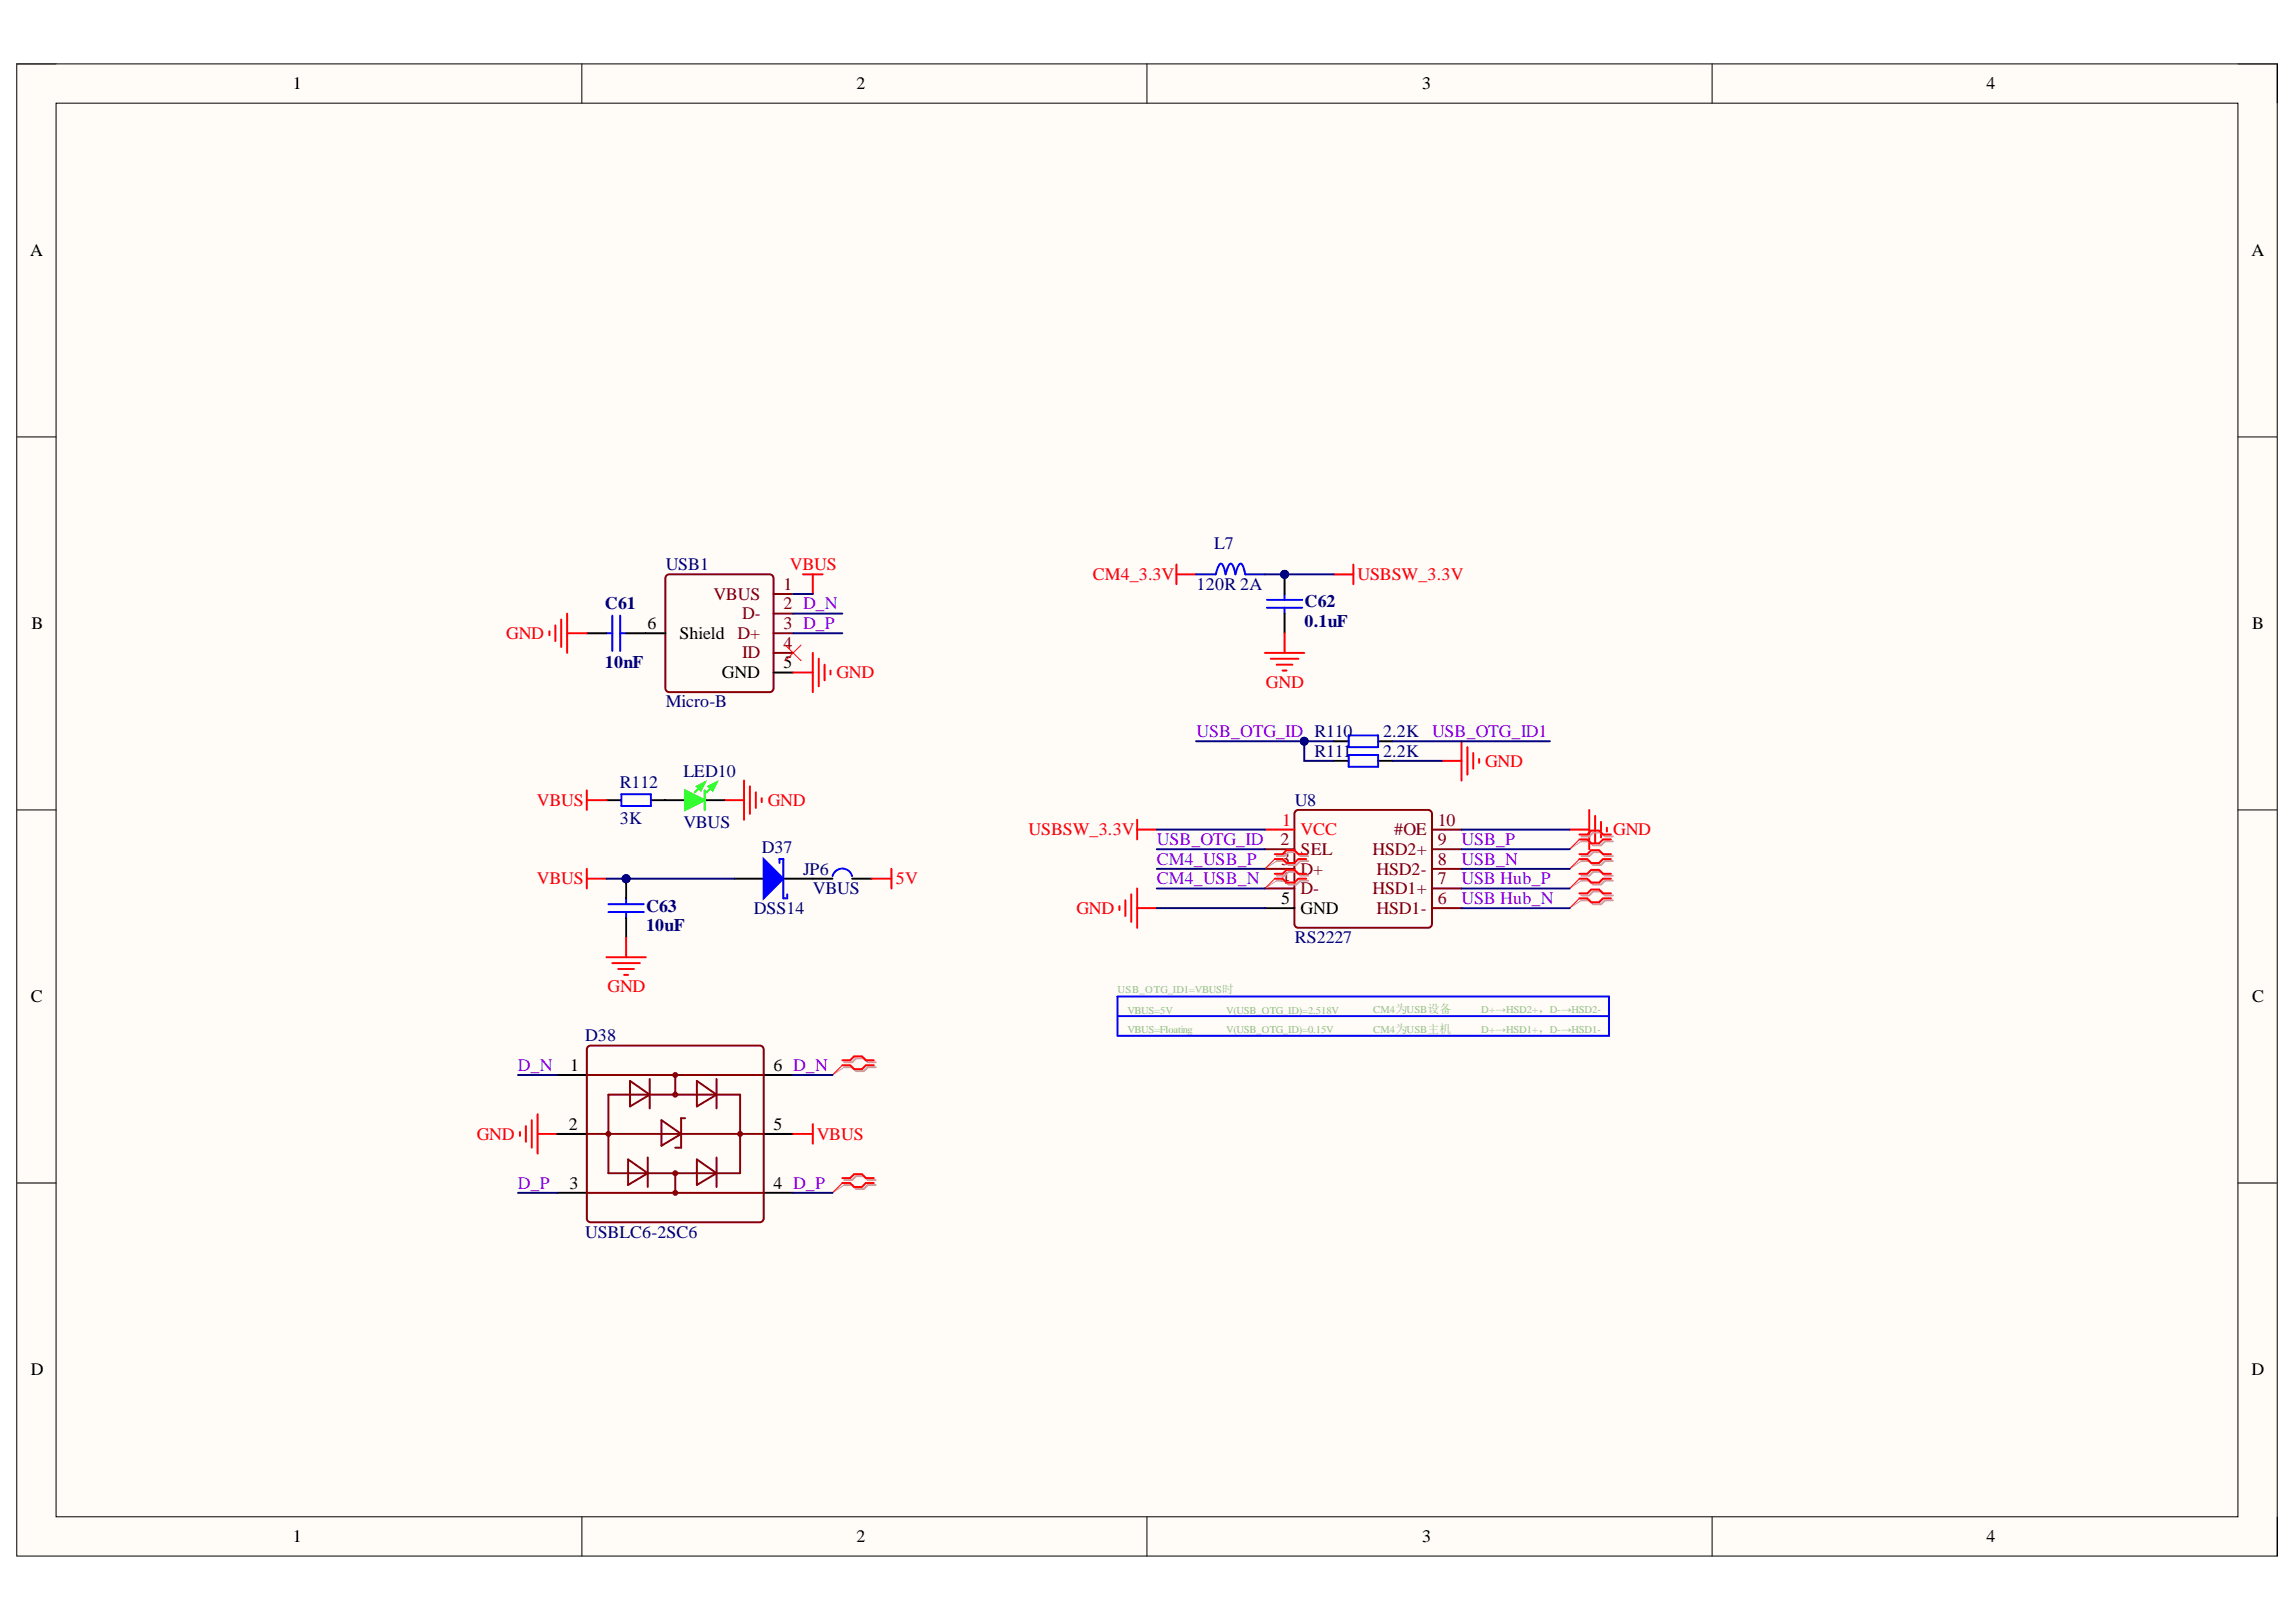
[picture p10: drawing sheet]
<svg xmlns="http://www.w3.org/2000/svg" width="297mm" height="210mm" viewBox="0 0 297 210" stroke-linecap="round" stroke-linejoin="round" font-family="sans-serif">
<defs><g id="words">
<g font-size="2.3">
<text x="37.9" y="11.6">1</text>
<text x="110.8" y="11.6">2</text>
<text x="184" y="11.6">3</text>
<text x="257" y="11.6">4</text>
<text x="3.9" y="33.1">A</text>
<text x="291.3" y="33.1">A</text>
<text x="4.1" y="81.4">B</text>
<text x="83.8" y="81.4">6</text>
<text x="87.9" y="82.7">Shield</text>
<text x="291.4" y="81.4">B</text>
<text x="93.4" y="87.7">GND</text>
<text x="101.3" y="86.5">5</text>
<text x="165.7" y="117">5</text>
<text x="168.3" y="118.3">GND</text>
<text x="4" y="129.7">C</text>
<text x="291.4" y="129.7">C</text>
<text x="73.8" y="138.6">1</text>
<text x="100.1" y="138.6">6 D_N</text>
<text x="73.6" y="146.2">2</text>
<text x="100.1" y="146.2">5</text>
<text x="73.7" y="153.8">3</text>
<text x="100.1" y="153.8">4 D_P</text>
<text x="4" y="177.9">D</text>
<text x="291.3" y="177.9">D</text>
<text x="37.9" y="199.6">1</text>
<text x="110.8" y="199.6">2</text>
<text x="184" y="199.6">3</text>
<text x="257" y="199.6">4</text>
</g>
<g font-size="2.3" fill="#000080">
<text x="157.1" y="71">L7</text>
<text x="86.1" y="73.8">USB1</text>
<text x="154.8" y="76.3">120R 2A</text>
<text x="78.3" y="78.9">C61</text>
<text x="168.8" y="78.6">C62</text>
<text x="168.8" y="81.1">0.1uF</text>
<text x="78.3" y="86.5">10nF</text>
<text x="86.1" y="91.5">Micro-B</text>
<text x="178.9" y="95.4">2.2K</text>
<text x="88.4" y="100.5">LED10</text>
<text x="170" y="98">R111</text>
<text x="178.9" y="98">2.2K</text>
<text x="80.2" y="102">R112</text>
<text x="80.2" y="106.6">3K</text>
<text x="88.4" y="107.1">VBUS</text>
<text x="167.5" y="104.3">U8</text>
<text x="98.6" y="110.4">D37</text>
<text x="103.9" y="113.2">JP6</text>
<text x="83.6" y="118">C63</text>
<text x="97.5" y="118.3">DSS14</text>
<text x="105.2" y="115.7">VBUS</text>
<text x="83.6" y="120.5">10uF</text>
<text x="167.5" y="122.1">RS2227</text>
<text x="75.7" y="134.7">D38</text>
<text x="75.7" y="160.2">USBLC6-2SC6</text>
</g>
<g font-size="2.3" fill="#800">
<text x="92.3" y="77.6">VBUS</text>
<text x="101.3" y="76.3">1</text>
<text x="95.4" y="82.7">D+</text>
<text x="96" y="80.1">D-</text>
<text x="101.3" y="78.9">2 D_N</text>
<text x="101.3" y="81.4">3 D_P</text>
<text x="101.3" y="83.9">4</text>
<text x="96" y="85.2">ID</text>
<text x="186" y="106.8">10</text>
<text x="165.6" y="109.4">2</text>
<text x="165.7" y="111.9">3</text>
<text x="168.3" y="110.6">SEL</text>
<text x="168.3" y="113.2">D+</text>
<text x="177.6" y="110.6">HSD2+</text>
<text x="178.1" y="113.2">HSD2-</text>
<text x="180.4" y="108.1">#OE</text>
<text x="186" y="111.9">8</text>
<text x="186" y="109.4">9</text>
<text x="165.6" y="114.5">4</text>
<text x="168.3" y="115.7">D-</text>
<text x="177.6" y="115.7">HSD1+</text>
<text x="178.1" y="118.3">HSD1-</text>
<text x="186" y="117">6</text>
<text x="186" y="114.5">7</text>
</g>
<g font-size="2.3" fill="#f00">
<text x="102.2" y="73.8">VBUS</text>
<text x="141.4" y="75.1">CM4_3.3V</text>
<text x="175.6" y="75.1">USBSW_3.3V</text>
<text x="65.5" y="82.7">GND</text>
<text x="108.2" y="87.7">GND</text>
<text x="163.8" y="89">GND</text>
<text x="192.1" y="99.2">GND</text>
<text x="69.5" y="104.3">VBUS</text>
<text x="99.3" y="104.3">GND</text>
<text x="165.9" y="106.8">1</text>
<text x="133.1" y="108.1">USBSW_3.3V</text>
<text x="168.3" y="108.1">VCC</text>
<text x="208.7" y="108.1">GND</text>
<text x="69.5" y="114.5">VBUS</text>
<text x="115.9" y="114.5">5V</text>
<text x="139.2" y="118.3">GND</text>
<text x="78.6" y="128.4">GND</text>
<text x="61.7" y="147.5">GND</text>
<text x="105.7" y="147.5">VBUS</text>
</g>
<g font-size="2.3" fill="#90f">
<text x="154.8" y="95.4">USB_OTG_ID R110</text>
<text x="185.3" y="95.4">USB_OTG_ID1</text>
<text x="149.7" y="109.4">USB_OTG_ID</text>
<text x="149.7" y="111.9">CM4_USB_P</text>
<text x="189.1" y="111.9">USB_N</text>
<text x="189.1" y="109.4">USB_P</text>
<text x="149.7" y="114.5">CM4_USB_N</text>
<text x="189.1" y="114.5">USB Hub_P</text>
<text x="189.1" y="117">USB Hub_N</text>
<text x="67" y="138.6">D_N</text>
<text x="67" y="153.8">D_P</text>
</g>
<g font-size="1.4" fill="#93c47d">
<text x="144.6" y="128.6">USB_OTG_ID1=VBUS时</text>
<text x="145.8" y="131.2">VBUS=5V</text>
<text x="158.6" y="131.2">V(USB_OTG_ID)=2.518V</text>
<text x="177.7" y="131.1">CM4为USB设备</text>
<text x="191.6" y="131.1">D+→HSD2+，D-→HSD2-</text>
<text x="145.8" y="133.7">VBUS=Floating</text>
<text x="158.6" y="133.7">V(USB_OTG_ID)=0.15V</text>
<text x="177.7" y="133.6">CM4为USB主机</text>
<text x="191.6" y="133.6">D+→HSD1+，D-→HSD1-</text>
</g>
</g></defs>
<path d="M2.2 8.3h292.4v193.1h-292.4z" fill-rule="evenodd" fill="#fffcf8"/>
<path d="M2.2 8.3h292.4v193.1h-292.4z" fill="none" stroke="#000" stroke-width=".13"/>
<path d="M7.3 13.4h282.2v182.9h-282.2z" fill-rule="evenodd" fill="#fffcf8"/>
<g fill="none" stroke="#000" stroke-width=".13">
<path d="M2.2 8.3h5.1M7.3 13.4h282.2v182.9h-282.2zM75.3 8.3v5M148.4 8.3v5M221.5 8.3v5.1M289.5 8.3h5.1v5.1M2.2 56.5h5.1M289.5 56.5h5.1M2.2 104.8h5.1M289.5 104.8h5.1M2.2 153.1h5.1M289.5 153.1h5.1"/>
<path d="M75.3 196.3v5.1M148.4 196.3v5.1M221.5 196.3v5.1M294.6 196.3v5.1"/>
</g>
<path d="M67.3 146.5v.5M68 145.7v2.1M68.8 145v3.5M69.6 144.2v5.1M69.6 146.7h2.5" fill="none" stroke="#f00" stroke-width=".25"/>
<path d="M95 113.7h3.8M101.3 113.7h3.9" fill="none" stroke="#000" stroke-width=".25"/>
<path d="M98.8 111.2l2.5 2.5-2.5 2.6z" fill="#00f"/>
<path d="M98.8 111.2l2.5 2.5-2.5 2.6zM100.8 111.7v-.5h.5v5.1h.6v-.6" fill="none" stroke="#00f" stroke-width=".25"/>
<path d="M75.9 112.4v2.6M75.9 113.7h2.6" fill="none" stroke="#f00" stroke-width=".25"/>
<circle cx="81" cy="113.7" r=".51" fill="#000080"/>
<circle cx="81" cy="113.7" r=".51" fill="none" stroke="#000080" stroke-width=".13"/>
<path d="M78.7 118h4.6M78.7 117h4.6M81 116.3v.7M81 118v.8" fill="none" stroke="#00f" stroke-width=".25"/>
<path d="M81 113.7v2.6" fill="none" stroke="#000" stroke-width=".25"/>
<circle cx="81" cy="113.7" r=".51" fill="#000080"/>
<circle cx="81" cy="113.7" r=".51" fill="none" stroke="#000080" stroke-width=".13"/>
<path d="M78.5 103.5h1.8M81 118.8v2.5M84.2 103.5h4.4M91.2 103.5h2.5M72.1 139.1h3.8M98.8 139.1h3.8M72.1 146.7h3.8M72.1 154.4h3.8M98.8 146.7h3.8M98.8 154.4h3.8" fill="none" stroke="#000" stroke-width=".25"/>
<path d="M93.7 103.5h2.6M96.3 101v5.1M97 101.8v3.5M97.8 102.5v2.1M98.5 103.3v.5M78.5 123.9h5M79.2 124.6h3.6M80 125.4h2M80.7 126.2h.6M81 121.3v2.6M102.6 146.7h2.6M105.2 145.5v2.5" fill="none" stroke="#f00" stroke-width=".25"/>
<g fill="none" stroke="#800" stroke-width=".25">
<path d="M75.9 139.1h22.9M76 135.6l.2-.2 .2-.1h21.9l.2 .1 .2 .2 .1 .2v21.9l-.1 .2-.2 .2-.2 .1h-21.9l-.2-.1-.2-.2-.1-.2v-21.9zM81.5 139.9l2.6 1.8-2.6 1.5zM84.1 139.6v3.8M87.4 139.1v2.6M90.2 139.9l2.5 1.8-2.5 1.5zM92.7 139.6v3.8M75.9 154.4h22.9M75.9 146.7h22.9M78.7 141.7h17v10.1h-17zM81.3 150l2.5 1.8-2.5 1.5zM83.8 149.8v3.8"/>
<path d="M85.6 145l2.5 1.7-2.5 1.6zM87.4 151.8v2.6M88.6 144.7h-.5v3.8h-.7M90.2 150l2.5 1.8-2.5 1.5zM92.7 149.8v3.8"/>
<circle cx="87.4" cy="139.1" r=".25"/>
<circle cx="78.7" cy="146.7" r=".25"/>
<circle cx="87.4" cy="154.4" r=".25"/>
<circle cx="87.4" cy="151.8" r=".25"/>
<circle cx="87.4" cy="141.7" r=".25"/>
<circle cx="95.7" cy="146.7" r=".25"/>
</g>
<path d="M80.4 102.8h3.8v1.5h-3.8z" fill="none" stroke="#00f" stroke-width=".25"/>
<path d="M88.6 102.3l2.6 1.2-2.6 1.3z" fill="#0f0"/>
<path d="M88.6 102.3l2.6 1.2-2.6 1.3zM91.2 101.3l-1.3 1.2M92.7 101.3l-1.3 1.2" fill="none" stroke="#0f0" stroke-width=".25"/>
<path d="M90.2 101.8l1-.5-.5 1z" fill="#0f0"/>
<path d="M90.2 101.8l1-.5-.5 1z" fill="none" stroke="#0f0" stroke-width=".25"/>
<path d="M91.7 101.8l1-.5-.5 1z" fill="#0f0"/>
<path d="M91.2 102.3v2.5M91.7 101.8l1-.5-.5 1z" fill="none" stroke="#0f0" stroke-width=".25"/>
<g fill="none" stroke="#f00" stroke-width=".25">
<path d="M75.9 102.3v2.5M75.9 103.5h2.6M144.8 117.3v.5M145.6 116.5v2M146.4 115.7v3.6M147.1 107.4h2.6M147.1 106.1v2.5M147.1 115v5.1M147.1 117.5h2.6M163.6 107.4h3.9M203.1 107.4h2.5M205.6 104.8v5.1"/>
<path d="M206.4 105.6v3.5M207.1 106.3v2.1M207.9 107.1v.5"/>
</g>
<path d="M163.6 109.9h3.9M163.6 112.4h3.9M163.6 115h3.9M167.7 104.9l.3-.1h16.8l.2 .1 .2 .2 .1 .2v14.3l-.1 .2-.2 .2-.2 .1h-16.8l-.3-.1-.2-.2v-.2v-14.3v-.2zM185.3 109.9h3.8M185.3 115h3.8M185.3 117.5h3.8M185.3 112.4h3.8M185.3 107.4h3.8" fill="none" stroke="#800" stroke-width=".25"/>
<path d="M163.6 117.5h3.9" fill="none" stroke="#000" stroke-width=".25"/>
<circle cx="166.2" cy="74.3" r=".51" fill="#000080"/>
<circle cx="166.2" cy="74.3" r=".51" fill="none" stroke="#000080" stroke-width=".13"/>
<path d="M163.9 78.6h4.6M163.9 77.6h4.6M166.2 76.9v.7M166.2 78.6v.8" fill="none" stroke="#00f" stroke-width=".25"/>
<path d="M166.2 74.3v2.6" fill="none" stroke="#000" stroke-width=".25"/>
<circle cx="166.2" cy="74.3" r=".51" fill="#000080"/>
<circle cx="166.2" cy="74.3" r=".51" fill="none" stroke="#000080" stroke-width=".13"/>
<path d="M166.2 79.4v2.5M75.9 81.9h2.6M81 81.9h5.1M100.1 87h2.5M172.5 95.9h1.9M172.5 98.5h1.9M178.3 95.9h1.9M178.3 98.5h1.9M105.2 113.7h2.5M110.2 113.7h2.6" fill="none" stroke="#000" stroke-width=".25"/>
<g fill="none" stroke="#f00" stroke-width=".25">
<path d="M73.4 79.4v5.1M103.9 74.3h2.5M105.2 74.3v2.6M152.2 73.1v2.5M152.2 74.3h2.5M172.5 74.3h2.6M175.1 73.1v2.5M71.1 81.7v.5M71.8 80.9v2.1M72.6 80.2v3.5M73.4 81.9h2.5M102.6 87h2.6"/>
<path d="M105.2 84.5v5.1M105.9 85.3v3.5M106.7 86v2M107.4 86.8v.5M163.6 84.5h5.1M164.4 85.3h3.6M165.2 86h2M165.9 86.8h.5M166.2 81.9v2.6M186.5 98.5h2.6M189.1 95.9v5.1M189.8 96.7v3.5"/>
<path d="M190.6 97.4v2.1M191.4 98.2v.5M112.8 113.7h2.5M115.3 112.4v2.6M164.9 113.1h1l.5-.5h1.1l.5 .5h1M164.9 113.7h1l.5 .5h1.1l.5-.5h1M164.9 110.5h1l.5-.5h1.1l.5 .5h1M164.9 111.2h1l.5 .5h1.1l.5-.5h1M204.3 115.6h1.1l.5-.5h1l.5 .5h1M204.3 116.3h1.1l.5 .5h1l.5-.5h1M204.3 113.1h1.1l.5-.5h1l.5 .5h1M204.3 113.7h1.1l.5 .5h1l.5-.5h1"/>
<path d="M204.3 108h1.1l.5-.5h1l.5 .5h1M204.3 108.6h1.1l.5 .5h1l.5-.5h1M204.3 110.5h1.1l.5-.5h1l.5 .5h1M204.3 111.2h1.1l.5 .5h1l.5-.5h1M109 137.2h1l.5-.5h1l.5 .5h1M109 137.9h1l.5 .5h1l.5-.5h1M109 152.5h1l.5-.5h1l.5 .5h1M109 153.1h1l.5 .5h1l.5-.5h1"/>
</g>
<path d="M79.2 79.7v4.5M80.2 79.7v4.5M157.3 74.3v-.2a1.43 1.43 0 0 1 .7-1.2l.3 .4 .3 1v-.2a1.44 1.44 0 0 1 .7-1.2l.2 .4 .3 1 .1-.2a1.44 1.44 0 0 1 .6-1.2l.3 .4 .3 1M78.5 81.9h.7M80.2 81.9h.8M174.5 95.2h3.8v1.5h-3.8zM174.5 97.7h3.8v1.5h-3.8zM107.7 113.4a1.31 1.31 0 0 1 1.3-1 1.31 1.31 0 0 1 1.2 1M144.6 129h63.6v5h-63.6zM144.6 131.5h63.6" fill="none" stroke="#00f" stroke-width=".25"/>
<path d="M154.7 74.3h2.6M161.1 74.3h2.5" fill="none" stroke="#0000bf" stroke-width=".25"/>
<path d="M86.2 74.6l.1-.2 .3-.1h13l.2 .1 .2 .2 .1 .2v14.3l-.1 .2-.2 .2-.2 .1h-13l-.3-.1-.1-.2-.1-.2v-14.3zM100.1 76.9h2.5M100.1 79.4h2.5M100.1 81.9h2.5M100.1 84.5h2.5" fill="none" stroke="#800" stroke-width=".25"/>
<path d="M101.6 83.5l2 2M103.6 83.5l-2 2M164.9 113.7l-1.3 1.3M164.9 111.2l-1.3 1.2M204.3 116.3l-1.2 1.2M204.3 113.7l-1.2 1.3M204.3 108.6l-1.2 1.3M204.3 111.2l-1.2 1.2M109 137.9l-1.3 1.2M109 153.1l-1.3 1.3" fill="none" stroke="#f00" stroke-width=".13"/>
<g fill="none" stroke="#d0a19e" stroke-width=".25">
<path d="M165.2 113.3h1l.5-.5h1l.5 .5h1M165.2 114h1l.5 .5h1l.5-.5h1M165.2 110.8h1l.5-.5h1l.5 .5h1M165.2 111.4h1l.5 .5h1l.5-.5h1M204.6 115.9h1l.5-.5h1l.5 .5h1.1M204.6 116.5h1l.5 .5h1l.5-.5h1.1M204.6 113.3h1l.5-.5h1l.5 .5h1.1M204.6 114h1l.5 .5h1l.5-.5h1.1M204.6 108.2h1l.5-.5h1l.5 .5h1.1M204.6 108.9h1l.5 .5h1l.5-.5h1.1M204.6 110.8h1l.5-.5h1l.5 .5h1.1M204.6 111.4h1l.5 .5h1l.5-.5h1.1"/>
<path d="M109.2 137.5h1l.6-.5h1l.5 .5h1M109.2 138.1h1l.6 .5h1l.5-.5h1M109.2 152.7h1l.6-.5h1l.5 .5h1M109.2 153.3h1l.6 .6h1l.5-.6h1"/>
</g>
<path d="M165.2 114l-1.6 1M165.2 111.4l-1.6 1M204.6 116.5l-1.5 1M204.6 114l-1.5 1M204.6 108.9l-1.5 1M204.6 111.4l-1.5 1M109.2 138.1l-1.5 1M109.2 153.3l-1.5 1.1" fill="none" stroke="#d0a19e" stroke-width=".13"/>
<path d="M102.6 81.9h6.4M78.5 113.7h16.5M67 139.1h5.1M67 154.4h5.1" fill="none" stroke="#000080" stroke-width=".25"/>
<circle cx="81" cy="113.7" r=".51" fill="#000080"/>
<circle cx="81" cy="113.7" r=".51" fill="none" stroke="#000080" stroke-width=".13"/>
<path d="M102.6 79.4h6.4M102.6 76.9h2.6M154.7 95.9h17.8M149.7 117.5h13.9M149.7 115h13.9M149.7 112.4h13.9M149.7 109.9h13.9M149.7 107.4h13.9M102.6 139.1h5.1M102.6 154.4h5.1" fill="none" stroke="#000080" stroke-width=".25"/>
<circle cx="168.7" cy="95.9" r=".51" fill="#000080"/>
<circle cx="168.7" cy="95.9" r=".51" fill="none" stroke="#000080" stroke-width=".13"/>
<path d="M163.6 74.3h8.9" fill="none" stroke="#000080" stroke-width=".25"/>
<circle cx="166.2" cy="74.3" r=".51" fill="#000080"/>
<circle cx="166.2" cy="74.3" r=".51" fill="none" stroke="#000080" stroke-width=".13"/>
<path d="M168.7 95.9v2.6h3.8" fill="none" stroke="#000080" stroke-width=".25"/>
<circle cx="168.7" cy="95.9" r=".51" fill="#000080"/>
<circle cx="168.7" cy="95.9" r=".51" fill="none" stroke="#000080" stroke-width=".13"/>
<path d="M180.2 98.5h6.3M180.2 95.9h20.3M189.1 117.5h14M189.1 115h14M189.1 112.4h14M189.1 109.9h14M189.1 107.4h14" fill="none" stroke="#000080" stroke-width=".25"/>
<use href="#words"/>
</svg>
